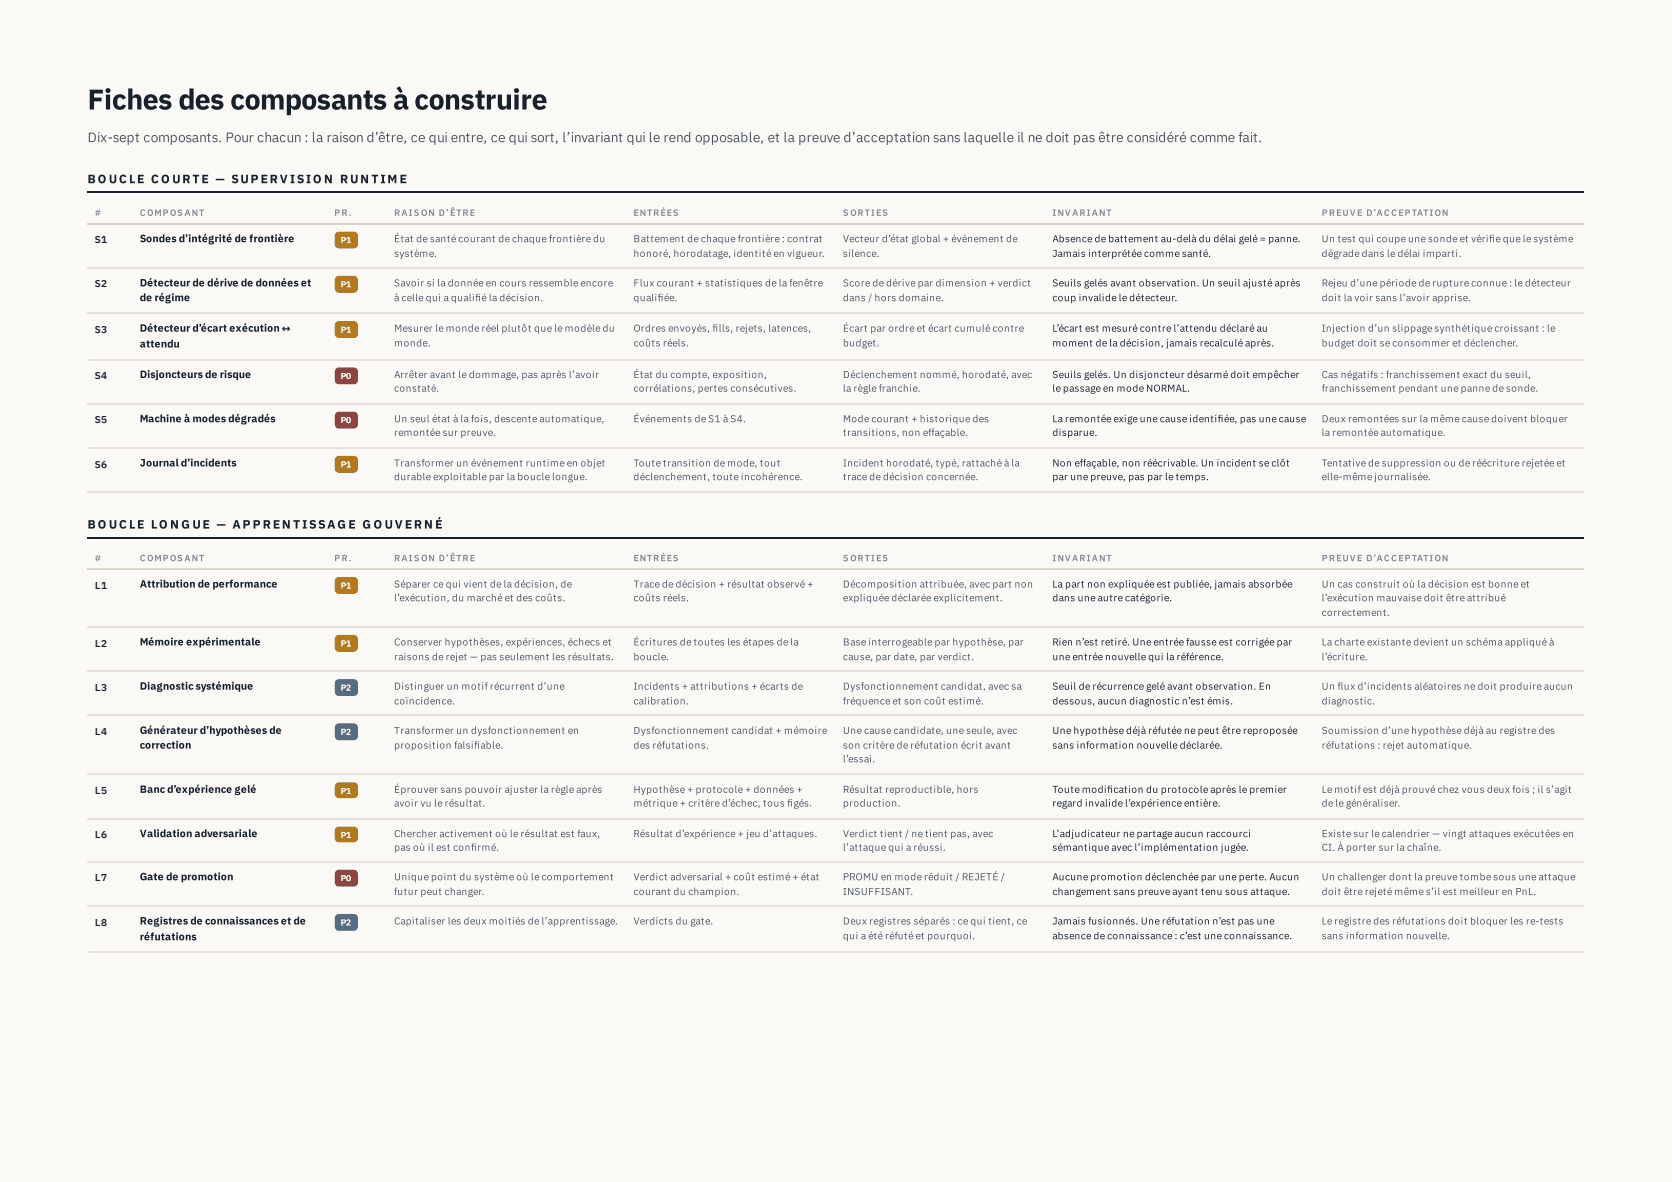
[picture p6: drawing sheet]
<svg xmlns="http://www.w3.org/2000/svg" width="420mm" height="297mm" viewBox="0 0 420 297" stroke-linecap="round" stroke-linejoin="round" font-family="sans-serif">
<defs><g id="words">
<text font-size="7.1" fill="#17202b" x="22" y="27.5">Fiches des composants à construire</text>
<text font-size="3.4" fill="#4a5566" x="22" y="35.7">Dix-sept composants. Pour chacun : la raison d’être, ce qui entre, ce qui sort, l’invariant qui le rend opposable, et la preuve d’acceptation sans laquelle il ne doit pas être considéré comme fait.</text>
<g font-size="3" fill="#17202b">
<text x="22" y="46">BO UC LE C O URTE — SUP ERV ISIO N RUN TIM E</text>
<text x="22" y="132.8">BO UC LE LO N G UE — AP P REN TISSAG E G O UV ERN É</text>
</g>
<g font-size="2.6" fill="#17202b">
<text x="35.1" y="60.9">Sondes d’intégrité de frontière</text>
<text x="35.1" y="72">Détecteur de dérive de données et</text>
<text x="35.1" y="75.7">de régime</text>
<text x="35.1" y="83.3">Détecteur d’écart exécution ↔</text>
<text x="35.1" y="87.3">attendu</text>
<text x="35.1" y="95">Disjoncteurs de risque</text>
<text x="35.1" y="106.1">Machine à modes dégradés</text>
<text x="35.1" y="117.2">Journal d’incidents</text>
<text x="35.1" y="147.6">Attribution de performance</text>
<text x="35.1" y="162.2">Mémoire expérimentale</text>
<text x="35.1" y="173.3">Diagnostic systémique</text>
<text x="35.1" y="184.4">Générateur d’hypothèses de</text>
<text x="35.1" y="188.1">correction</text>
<text x="35.1" y="199.2">Banc d’expérience gelé</text>
<text x="35.1" y="210.3">Validation adversariale</text>
<text x="35.1" y="221.2">Gate de promotion</text>
<text x="35.1" y="232.3">Registres de connaissances et de</text>
<text x="35.1" y="236.3">réfutations</text>
</g>
<g font-size="2.5" fill="#17202b">
<text x="23.8" y="61.1">S1</text>
<text x="264.5" y="60.9">Absence de battement au-delà du délai gelé = panne.</text>
<text x="264.5" y="64.6">Jamais interprétée comme santé.</text>
<text x="264.5" y="72">Seuils gelés avant observation. Un seuil ajusté après</text>
<text x="23.8" y="72.2">S2</text>
<text x="264.5" y="75.7">coup invalide le détecteur.</text>
<text x="23.8" y="83.6">S3</text>
<text x="264.5" y="83.3">L’écart est mesuré contre l’attendu déclaré au</text>
<text x="264.5" y="87">moment de la décision, jamais recalculé après.</text>
<text x="23.8" y="95.3">S4</text>
<text x="264.5" y="95">Seuils gelés. Un disjoncteur désarmé doit empêcher</text>
<text x="264.5" y="98.4">le passage en mode NORMAL.</text>
<text x="23.8" y="106.4">S5</text>
<text x="264.5" y="106.1">La remontée exige une cause identifée, pas une cause</text>
<text x="306" y="106.1">i</text>
<text x="264.5" y="109.5">disparue.</text>
<text x="23.8" y="117.5">S6</text>
<text x="264.5" y="117.2">Non effaçable, non réécrivable. Un incident se clôt</text>
<text x="264.5" y="120.7">par une preuve, pas par le temps.</text>
<text x="23.8" y="147.9">L1</text>
<text x="264.5" y="147.6">La part non expliquée est publiée, jamais absorbée</text>
<text x="264.5" y="151.1">dans une autre catégorie.</text>
<text x="23.8" y="162.5">L2</text>
<text x="264.5" y="162.2">Rien n’est retiré. Une entrée fausse est corrigée par</text>
<text x="264.5" y="165.9">une entrée nouvelle qui la référence.</text>
<text x="23.8" y="173.6">L3</text>
<text x="264.5" y="173.3">Seuil de récurrence gelé avant observation. En</text>
<text x="264.5" y="177">dessous, aucun diagnostic n’est émis.</text>
<text x="23.8" y="184.7">L4</text>
<text x="264.5" y="184.4">Une hypothèse déjà réfutée ne peut être reproposée</text>
<text x="264.5" y="188.1">sans information nouvelle déclarée.</text>
<text x="23.8" y="199.5">L5</text>
<text x="264.5" y="199.2">Toute modifcation du protocole après le premier</text>
<text x="264.5" y="202.7">regard invalide l’expérience entière.</text>
<text x="278.2" y="199.2">i</text>
<text x="23.8" y="210.6">L6</text>
<text x="264.5" y="210.3">L’adjudicateur ne partage aucun raccourci</text>
<text x="264.5" y="213.8">sémantique avec l’implémentation jugée.</text>
<text x="23.8" y="221.5">L7</text>
<text x="264.5" y="221.2">Aucune promotion déclenchée par une perte. Aucun</text>
<text x="264.5" y="224.9">changement sans preuve ayant tenu sous attaque.</text>
<text x="23.8" y="232.6">L8</text>
<text x="264.5" y="232.3">Jamais fusionnés. Une réfutation n’est pas une</text>
<text x="264.5" y="236">absence de connaissance : c’est une connaissance.</text>
</g>
<g font-size="2.5" fill="#4a5566">
<text x="99" y="60.9">État de santé courant de chaque frontière du</text>
<text x="99" y="64.6">système.</text>
<text x="159.2" y="60.9">Battement de chaque frontière : contrat</text>
<text x="159.2" y="64.6">honoré, horodatage, identité en vigueur.</text>
<text x="211.8" y="60.9">Vecteur d’état global + événement de</text>
<text x="211.8" y="64.6">silence.</text>
<text x="332.2" y="60.9">Un test qui coupe une sonde et vérife que le système</text>
<text x="332.2" y="64.6">dégrade dans le délai imparti.</text>
<text x="374.2" y="60.9">i</text>
<text x="99" y="72">Savoir si la donnée en cours ressemble encore</text>
<text x="159.2" y="72">Flux courant + statistiques de la fenêtre</text>
<text x="211.8" y="72">Score de dérive par dimension + verdict</text>
<text x="332.2" y="72">Rejeu d’une période de rupture connue : le détecteur</text>
<text x="99" y="75.7">à celle qui a qualifé la décision.</text>
<text x="119.4" y="75.7">i</text>
<text x="159.2" y="75.7">qualifée.</text>
<text x="165.3" y="75.7">i</text>
<text x="211.8" y="75.7">dans / hors domaine.</text>
<text x="332.2" y="75.7">doit la voir sans l’avoir apprise.</text>
<text x="99" y="83.3">Mesurer le monde réel plutôt que le modèle du</text>
<text x="159.2" y="83.3">Ordres envoyés, flls, rejets, latences,</text>
<text x="179" y="83.3">i</text>
<text x="211.8" y="83.3">Écart par ordre et écart cumulé contre</text>
<text x="332.2" y="83.3">Injection d’un slippage synthétique croissant : le</text>
<text x="99" y="87">monde.</text>
<text x="159.2" y="87">coûts réels.</text>
<text x="211.8" y="87">budget.</text>
<text x="332.2" y="87">budget doit se consommer et déclencher.</text>
<text x="99" y="95">Arrêter avant le dommage, pas après l’avoir</text>
<text x="159.2" y="95">État du compte, exposition,</text>
<text x="211.8" y="95">Déclenchement nommé, horodaté, avec</text>
<text x="332.2" y="95">Cas négatifs : franchissement exact du seuil,</text>
<text x="99" y="98.4">constaté.</text>
<text x="159.2" y="98.4">corrélations, pertes consécutives.</text>
<text x="211.8" y="98.4">la règle franchie.</text>
<text x="332.2" y="98.4">franchissement pendant une panne de sonde.</text>
<text x="99" y="106.1">Un seul état à la fois, descente automatique,</text>
<text x="159.2" y="106.1">Événements de S1 à S4.</text>
<text x="211.8" y="106.1">Mode courant + historique des</text>
<text x="332.2" y="106.1">Deux remontées sur la même cause doivent bloquer</text>
<text x="99" y="109.5">remontée sur preuve.</text>
<text x="211.8" y="109.5">transitions, non effaçable.</text>
<text x="332.2" y="109.5">la remontée automatique.</text>
<text x="99" y="117.2">Transformer un événement runtime en objet</text>
<text x="159.2" y="117.2">Toute transition de mode, tout</text>
<text x="211.8" y="117.2">Incident horodaté, typé, rattaché à la</text>
<text x="332.2" y="117.2">Tentative de suppression ou de réécriture rejetée et</text>
<text x="99" y="120.7">durable exploitable par la boucle longue.</text>
<text x="159.2" y="120.7">déclenchement, toute incohérence.</text>
<text x="211.8" y="120.7">trace de décision concernée.</text>
<text x="332.2" y="120.7">elle-même journalisée.</text>
<text x="99" y="147.6">Séparer ce qui vient de la décision, de</text>
<text x="159.2" y="147.6">Trace de décision + résultat observé +</text>
<text x="211.8" y="147.6">Décomposition attribuée, avec part non</text>
<text x="332.2" y="147.6">Un cas construit où la décision est bonne et</text>
<text x="99" y="151.1">l’exécution, du marché et des coûts.</text>
<text x="159.2" y="151.1">coûts réels.</text>
<text x="211.8" y="151.1">expliquée déclarée explicitement.</text>
<text x="332.2" y="151.1">l’exécution mauvaise doit être attribué</text>
<text x="332.2" y="154.8">correctement.</text>
<text x="99" y="162.2">Conserver hypothèses, expériences, échecs et</text>
<text x="99" y="165.9">raisons de rejet — pas seulement les résultats.</text>
<text x="159.2" y="162.2">Écritures de toutes les étapes de la</text>
<text x="159.2" y="165.9">boucle.</text>
<text x="211.8" y="162.2">Base interrogeable par hypothèse, par</text>
<text x="211.8" y="165.9">cause, par date, par verdict.</text>
<text x="332.2" y="162.2">La charte existante devient un schéma appliqué à</text>
<text x="332.2" y="165.9">l’écriture.</text>
<text x="99" y="173.3">Distinguer un motif récurrent d’une</text>
<text x="159.2" y="173.3">Incidents + attributions + écarts de</text>
<text x="211.8" y="173.3">Dysfonctionnement candidat, avec sa</text>
<text x="332.2" y="173.3">Un flux d’incidents aléatoires ne doit produire aucun</text>
<text x="99" y="177">coïncidence.</text>
<text x="159.2" y="177">calibration.</text>
<text x="211.8" y="177">fréquence et son coût estimé.</text>
<text x="332.2" y="177">diagnostic.</text>
<text x="99" y="184.4">Transformer un dysfonctionnement en</text>
<text x="159.2" y="184.4">Dysfonctionnement candidat + mémoire</text>
<text x="211.8" y="184.4">Une cause candidate, une seule, avec</text>
<text x="332.2" y="184.4">Soumission d’une hypothèse déjà au registre des</text>
<text x="99" y="188.1">proposition falsifable.</text>
<text x="119.2" y="188.1">i</text>
<text x="159.2" y="188.1">des réfutations.</text>
<text x="211.8" y="188.1">son critère de réfutation écrit avant</text>
<text x="211.8" y="191.6">l’essai.</text>
<text x="332.2" y="188.1">réfutations : rejet automatique.</text>
<text x="99" y="199.2">Éprouver sans pouvoir ajuster la règle après</text>
<text x="99" y="202.7">avoir vu le résultat.</text>
<text x="159.2" y="199.2">Hypothèse + protocole + données +</text>
<text x="159.2" y="202.7">métrique + critère d’échec, tous fgés.</text>
<text x="197.8" y="202.7">i</text>
<text x="211.8" y="199.2">Résultat reproductible, hors</text>
<text x="211.8" y="202.7">production.</text>
<text x="332.2" y="199.2">Le motif est déjà prouvé chez vous deux fois ; il s’agit</text>
<text x="332.2" y="202.7">de le généraliser.</text>
<text x="99" y="210.3">Chercher activement où le résultat est faux,</text>
<text x="99" y="213.8">pas où il est confrmé.</text>
<text x="118.4" y="213.8">i</text>
<text x="159.2" y="210.3">Résultat d’expérience + jeu d’attaques.</text>
<text x="211.8" y="210.3">Verdict tient / ne tient pas, avec</text>
<text x="211.8" y="213.8">l’attaque qui a réussi.</text>
<text x="332.2" y="210.3">Existe sur le calendrier — vingt attaques exécutées en</text>
<text x="332.2" y="213.8">CI. À porter sur la chaîne.</text>
<text x="99" y="221.2">Unique point du système où le comportement</text>
<text x="159.2" y="221.2">Verdict adversarial + coût estimé + état</text>
<text x="211.8" y="221.2">PROMU en mode réduit / REJETÉ /</text>
<text x="332.2" y="221.2">Un challenger dont la preuve tombe sous une attaque</text>
<text x="99" y="224.9">futur peut changer.</text>
<text x="159.2" y="224.9">courant du champion.</text>
<text x="211.8" y="224.9">INSUFFISANT.</text>
<text x="332.2" y="224.9">doit être rejeté même s’il est meilleur en PnL.</text>
<text x="99" y="232.3">Capitaliser les deux moitiés de l’apprentissage.</text>
<text x="159.2" y="232.3">Verdicts du gate.</text>
<text x="211.8" y="232.3">Deux registres séparés : ce qui tient, ce</text>
<text x="332.2" y="232.3">Le registre des réfutations doit bloquer les re-tests</text>
<text x="211.8" y="236">qui a été réfuté et pourquoi.</text>
<text x="332.2" y="236">sans information nouvelle.</text>
</g>
<g font-size="2.3" fill="#7c8799">
<text x="23.8" y="54.2">#</text>
<text x="35.1" y="54.2">COMPOS ANT</text>
<text x="84" y="54.2">PR.</text>
<text x="99" y="54.2">RAIS ON D’ÊTRE</text>
<text x="159.2" y="54.2">ENTRÉES</text>
<text x="211.8" y="54.2">S ORTIES</text>
<text x="264.5" y="54.2">INVARIANT</text>
<text x="332.2" y="54.2">PREUVE D’ACCEPTATION</text>
<text x="23.8" y="141">#</text>
<text x="35.1" y="141">COMPOS ANT</text>
<text x="84" y="141">PR.</text>
<text x="99" y="141">RAIS ON D’ÊTRE</text>
<text x="159.2" y="141">ENTRÉES</text>
<text x="211.8" y="141">S ORTIES</text>
<text x="264.5" y="141">INVARIANT</text>
<text x="332.2" y="141">PREUVE D’ACCEPTATION</text>
</g>
<g font-size="2.2" fill="#fff">
<text x="85.6" y="61.1">P1</text>
<text x="85.6" y="72.2">P1</text>
<text x="85.6" y="83.6">P1</text>
<text x="85.6" y="95.3">P0</text>
<text x="85.6" y="106.4">P0</text>
<text x="85.6" y="117.5">P1</text>
<text x="85.6" y="147.9">P1</text>
<text x="85.6" y="162.5">P1</text>
<text x="85.6" y="173.6">P2</text>
<text x="85.6" y="184.7">P2</text>
<text x="85.6" y="199.5">P1</text>
<text x="85.6" y="210.6">P1</text>
<text x="85.6" y="221.5">P0</text>
<text x="85.6" y="232.6">P2</text>
</g>
</g></defs>
<g fill="#fbf9f6">
<path d="M0 0h419.9v297.1h-419.9z"/>
<path d="M0 0h420.1v297h-420.1z"/>
<path d="M0 0h419.9v297h-419.9z"/>
</g>
<path d="M22 48.3h375.9M22 135.1h375.9" fill="none" stroke="#17202b" stroke-width=".26"/>
<path d="M22 56.2h375.9M22 143h375.9" fill="none" stroke="#d9d3c9" stroke-width=".26"/>
<g fill="none" stroke="#e7e2d9" stroke-width=".26">
<path d="M22 67.3h375.9M22 78.7h375.9M22 90.4h375.9M22 101.5h375.9M22 112.6h375.9M22 123.7h375.9M22 157.6h375.9M22 168.7h375.9M22 179.8h375.9M22 194.6h375.9M22 205.7h375.9M22 216.6h375.9"/>
<path d="M22 227.7h375.9M22 239.3h375.9"/>
</g>
<g fill="#b07a1c">
<path d="M84.4 58.5l.8-.3h3.7a1.06 1.06 0 0 1 1.1 1.1v2.1a1.06 1.06 0 0 1-1.1 1h-3.7a1.06 1.06 0 0 1-1.1-1l.1-2.3z"/>
<path d="M84.4 69.6l.8-.3h3.7a1.06 1.06 0 0 1 1.1 1.1v2.1a1.06 1.06 0 0 1-1.1 1.1h-3.7a1.06 1.06 0 0 1-1.1-1.1l.1-2.3z"/>
<path d="M84.4 81l.8-.3h3.7a1.06 1.06 0 0 1 1.1 1.1v2.1a1.06 1.06 0 0 1-1.1 1h-3.7a1.06 1.06 0 0 1-1.1-1l.1-2.4z"/>
</g>
<g fill="#a8332a">
<path d="M84.4 92.6l.8-.3h3.7a1.06 1.06 0 0 1 1.1 1.1v2.1a1.06 1.06 0 0 1-1.1 1.1h-3.7a1.06 1.06 0 0 1-1.1-1.1l.1-2.3z"/>
<path d="M84.4 103.8l.8-.3h3.7a1.06 1.06 0 0 1 1.1 1v2.1a1.06 1.06 0 0 1-1.1 1.1h-3.7a1.06 1.06 0 0 1-1.1-1.1l.1-2.3z"/>
</g>
<g fill="#b07a1c">
<path d="M84.4 114.9l.8-.3h3.7a1.06 1.06 0 0 1 1.1 1v2.1a1.06 1.06 0 0 1-1.1 1.1h-3.7a1.06 1.06 0 0 1-1.1-1.1l.1-2.3z"/>
<path d="M84.4 145.3l.8-.3h3.7a1.06 1.06 0 0 1 1.1 1.1v2.1a1.06 1.06 0 0 1-1.1 1h-3.7a1.06 1.06 0 0 1-1.1-1l.1-2.4z"/>
<path d="M84.4 159.9l.8-.4h3.7a1.06 1.06 0 0 1 1.1 1.1v2.1a1.06 1.06 0 0 1-1.1 1.1h-3.7a1.06 1.06 0 0 1-1.1-1.1l.1-2.3z"/>
</g>
<g fill="#3e6b8c">
<path d="M84.4 171l.8-.3h3.7a1.06 1.06 0 0 1 1.1 1v2.1a1.06 1.06 0 0 1-1.1 1.1h-3.7a1.06 1.06 0 0 1-1.1-1.1l.1-2.3z"/>
<path d="M84.4 182.1l.8-.3h3.7a1.06 1.06 0 0 1 1.1 1v2.1a1.06 1.06 0 0 1-1.1 1.1h-3.7a1.06 1.06 0 0 1-1.1-1.1l.1-2.3z"/>
</g>
<g fill="#b07a1c">
<path d="M84.4 196.9l.8-.3h3.7a1.06 1.06 0 0 1 1.1 1v1.9a1.06 1.06 0 0 1-1.1 1.1h-3.7a1.06 1.06 0 0 1-1.1-1.1l.1-2.1z"/>
<path d="M84.4 208l.8-.3h3.7a1.06 1.06 0 0 1 1.1 1.1v1.8a1.06 1.06 0 0 1-1.1 1.1h-3.7a1.06 1.06 0 0 1-1.1-1.1l.1-2.1z"/>
</g>
<path d="M84.4 218.9l.8-.4h3.7a1.06 1.06 0 0 1 1.1 1.1v2.1a1.06 1.06 0 0 1-1.1 1.1h-3.7a1.06 1.06 0 0 1-1.1-1.1l.1-2.3z" fill="#a8332a"/>
<path d="M84.4 230l.8-.3h3.7a1.06 1.06 0 0 1 1.1 1v2.1a1.06 1.06 0 0 1-1.1 1.1h-3.7a1.06 1.06 0 0 1-1.1-1.1l.1-2.3z" fill="#3e6b8c"/>
<use href="#words"/>
</svg>
